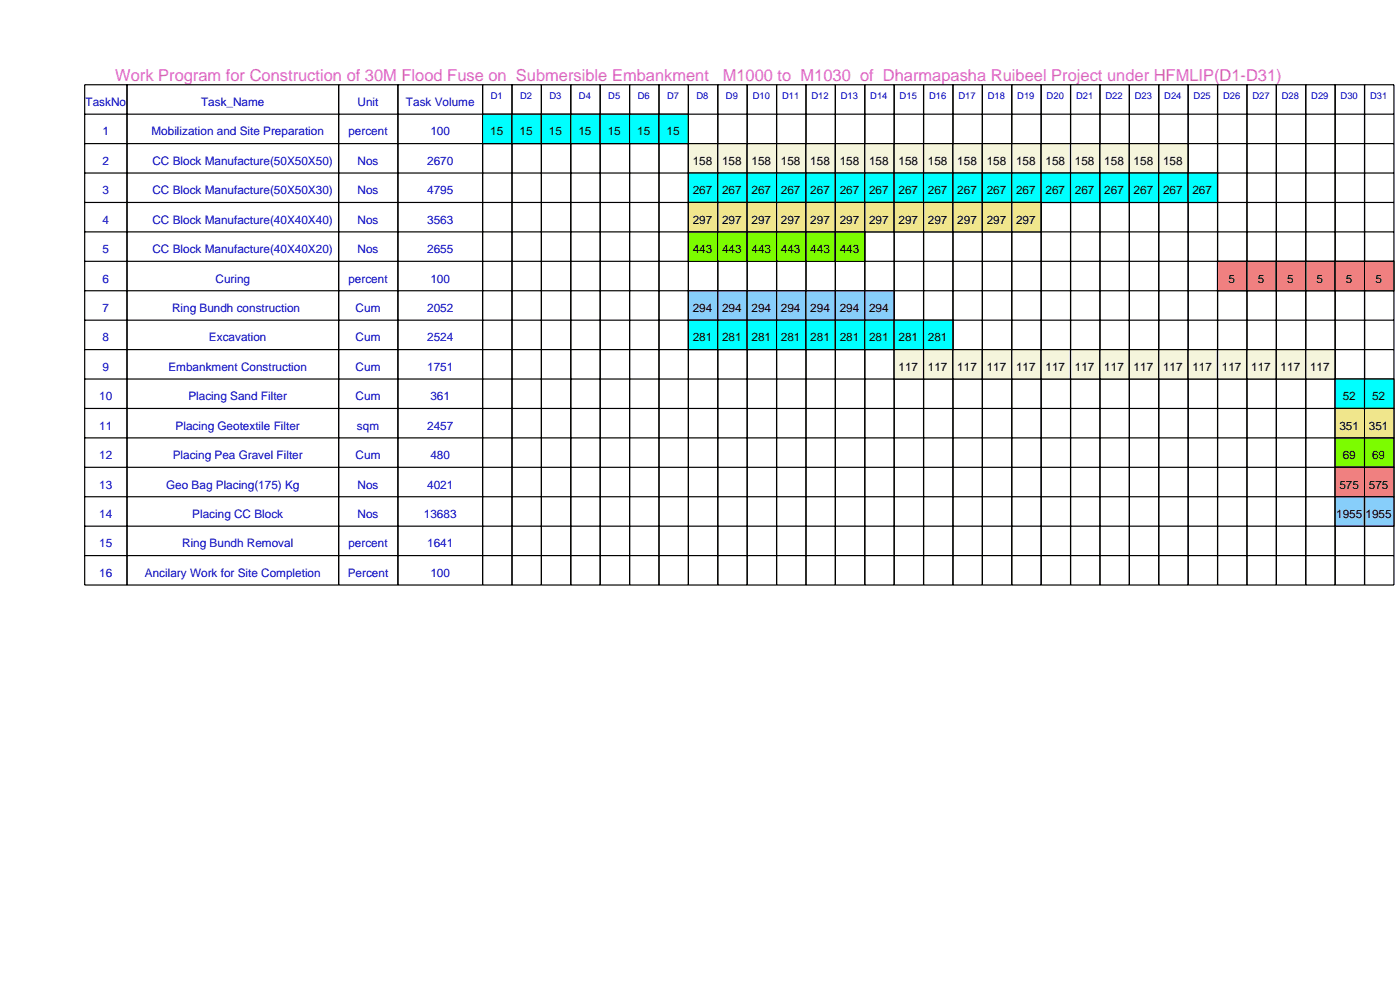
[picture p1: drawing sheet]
<svg xmlns="http://www.w3.org/2000/svg" width="420mm" height="297mm" viewBox="0 0 420 297" stroke-linecap="round" stroke-linejoin="round" font-family="sans-serif">
<defs><g id="words">
<g font-size="4.9" fill="#de5ec4">
<text x="34.6" y="24.1">Work Program for Construction of 30M Flood Fuse on Submersible Embankment</text>
<text x="216.8" y="24.1">M1000 to M1030 of Dharmapasha Ruibeel Project under HFMLIP(D1-D31)</text>
</g>
<g font-size="3.5" fill="#0000c4">
<text x="25.7" y="31.8">TaskNo</text>
<text x="60.3" y="31.8">Task_Name</text>
<text x="107.3" y="31.8">Unit</text>
<text x="121.8" y="31.8">Task Volume</text>
<text x="30.8" y="40.6">1</text>
<text x="45.4" y="40.6">Mobilization and Site Preparation</text>
<text x="104.5" y="40.6">percent</text>
<text x="129.1" y="40.6">100</text>
<text x="30.8" y="49.4">2</text>
<text x="45.7" y="49.4">CC Block Manufacture(50X50X50)</text>
<text x="107.3" y="49.4">Nos</text>
<text x="128.2" y="49.4">2670</text>
<text x="30.8" y="58.2">3</text>
<text x="45.7" y="58.2">CC Block Manufacture(50X50X30)</text>
<text x="107.3" y="58.2">Nos</text>
<text x="128.2" y="58.2">4795</text>
<text x="30.8" y="67">4</text>
<text x="45.7" y="67">CC Block Manufacture(40X40X40)</text>
<text x="107.3" y="67">Nos</text>
<text x="128.2" y="67">3563</text>
<text x="30.8" y="75.8">5</text>
<text x="45.7" y="75.8">CC Block Manufacture(40X40X20)</text>
<text x="107.3" y="75.8">Nos</text>
<text x="128.2" y="75.8">2655</text>
<text x="30.8" y="84.7">6</text>
<text x="64.7" y="84.7">Curing</text>
<text x="104.5" y="84.7">percent</text>
<text x="129.1" y="84.7">100</text>
<text x="30.8" y="93.5">7</text>
<text x="51.6" y="93.5">Ring Bundh construction</text>
<text x="106.7" y="93.5">Cum</text>
<text x="128.2" y="93.5">2052</text>
<text x="30.8" y="102.3">8</text>
<text x="62.7" y="102.3">Excavation</text>
<text x="106.7" y="102.3">Cum</text>
<text x="128.2" y="102.3">2524</text>
<text x="30.8" y="111.1">9</text>
<text x="50.5" y="111.1">Embankment Construction</text>
<text x="106.7" y="111.1">Cum</text>
<text x="128.2" y="111.1">1751</text>
<text x="29.8" y="119.9">10</text>
<text x="56.5" y="119.9">Placing Sand Filter</text>
<text x="106.7" y="119.9">Cum</text>
<text x="129.1" y="119.9">361</text>
<text x="29.8" y="128.8">11</text>
<text x="52.7" y="128.8">Placing Geotextile Filter</text>
<text x="107.1" y="128.8">sqm</text>
<text x="128.2" y="128.8">2457</text>
<text x="29.8" y="137.6">12</text>
<text x="51.8" y="137.6">Placing Pea Gravel Filter</text>
<text x="106.7" y="137.6">Cum</text>
<text x="129.1" y="137.6">480</text>
<text x="29.8" y="146.4">13</text>
<text x="49.8" y="146.4">Geo Bag Placing(175) Kg</text>
<text x="107.3" y="146.4">Nos</text>
<text x="128.2" y="146.4">4021</text>
<text x="29.8" y="155.2">14</text>
<text x="57.7" y="155.2">Placing CC Block</text>
<text x="107.3" y="155.2">Nos</text>
<text x="127.2" y="155.2">13683</text>
<text x="29.8" y="164">15</text>
<text x="54.7" y="164">Ring Bundh Removal</text>
<text x="104.5" y="164">percent</text>
<text x="128.2" y="164">1641</text>
<text x="29.8" y="172.9">16</text>
<text x="43.5" y="172.9">Ancilary Work for Site Completion</text>
<text x="104.3" y="172.9">Percent</text>
<text x="129.1" y="172.9">100</text>
</g>
<g font-size="3.5">
<text x="147.1" y="40.6">15</text>
<text x="155.9" y="40.6">15</text>
<text x="164.7" y="40.6">15</text>
<text x="173.5" y="40.6">15</text>
<text x="182.3" y="40.6">15</text>
<text x="191.1" y="40.6">15</text>
<text x="200" y="40.6">15</text>
<text x="207.8" y="49.4">158</text>
<text x="216.6" y="49.4">158</text>
<text x="225.4" y="49.4">158</text>
<text x="234.3" y="49.4">158</text>
<text x="243.1" y="49.4">158</text>
<text x="251.9" y="49.4">158</text>
<text x="260.7" y="49.4">158</text>
<text x="269.5" y="49.4">158</text>
<text x="278.4" y="49.4">158</text>
<text x="287.2" y="49.4">158</text>
<text x="296" y="49.4">158</text>
<text x="304.8" y="49.4">158</text>
<text x="313.6" y="49.4">158</text>
<text x="322.5" y="49.4">158</text>
<text x="331.3" y="49.4">158</text>
<text x="340.1" y="49.4">158</text>
<text x="348.9" y="49.4">158</text>
<text x="207.8" y="58.2">267</text>
<text x="216.6" y="58.2">267</text>
<text x="225.4" y="58.2">267</text>
<text x="234.3" y="58.2">267</text>
<text x="243.1" y="58.2">267</text>
<text x="251.9" y="58.2">267</text>
<text x="260.7" y="58.2">267</text>
<text x="269.5" y="58.2">267</text>
<text x="278.4" y="58.2">267</text>
<text x="287.2" y="58.2">267</text>
<text x="296" y="58.2">267</text>
<text x="304.8" y="58.2">267</text>
<text x="313.6" y="58.2">267</text>
<text x="322.5" y="58.2">267</text>
<text x="331.3" y="58.2">267</text>
<text x="340.1" y="58.2">267</text>
<text x="348.9" y="58.2">267</text>
<text x="357.7" y="58.2">267</text>
<text x="207.8" y="67">297</text>
<text x="216.6" y="67">297</text>
<text x="225.4" y="67">297</text>
<text x="234.3" y="67">297</text>
<text x="243.1" y="67">297</text>
<text x="251.9" y="67">297</text>
<text x="260.7" y="67">297</text>
<text x="269.5" y="67">297</text>
<text x="278.4" y="67">297</text>
<text x="287.2" y="67">297</text>
<text x="296" y="67">297</text>
<text x="304.8" y="67">297</text>
<text x="207.8" y="75.8">443</text>
<text x="216.6" y="75.8">443</text>
<text x="225.4" y="75.8">443</text>
<text x="234.3" y="75.8">443</text>
<text x="243.1" y="75.8">443</text>
<text x="251.9" y="75.8">443</text>
<text x="368.5" y="84.7">5</text>
<text x="377.3" y="84.7">5</text>
<text x="386.2" y="84.7">5</text>
<text x="395" y="84.7">5</text>
<text x="403.8" y="84.7">5</text>
<text x="412.6" y="84.7">5</text>
<text x="207.8" y="93.5">294</text>
<text x="216.6" y="93.5">294</text>
<text x="225.4" y="93.5">294</text>
<text x="234.3" y="93.5">294</text>
<text x="243.1" y="93.5">294</text>
<text x="251.9" y="93.5">294</text>
<text x="260.7" y="93.5">294</text>
<text x="207.8" y="102.3">281</text>
<text x="216.6" y="102.3">281</text>
<text x="225.4" y="102.3">281</text>
<text x="234.3" y="102.3">281</text>
<text x="243.1" y="102.3">281</text>
<text x="251.9" y="102.3">281</text>
<text x="260.7" y="102.3">281</text>
<text x="269.5" y="102.3">281</text>
<text x="278.4" y="102.3">281</text>
<text x="269.5" y="111.1">117</text>
<text x="278.4" y="111.1">117</text>
<text x="287.2" y="111.1">117</text>
<text x="296" y="111.1">117</text>
<text x="304.8" y="111.1">117</text>
<text x="313.6" y="111.1">117</text>
<text x="322.5" y="111.1">117</text>
<text x="331.3" y="111.1">117</text>
<text x="340.1" y="111.1">117</text>
<text x="348.9" y="111.1">117</text>
<text x="357.7" y="111.1">117</text>
<text x="366.6" y="111.1">117</text>
<text x="375.4" y="111.1">117</text>
<text x="384.2" y="111.1">117</text>
<text x="393" y="111.1">117</text>
<text x="402.8" y="119.9">52</text>
<text x="411.6" y="119.9">52</text>
<text x="401.8" y="128.8">351</text>
<text x="410.7" y="128.8">351</text>
<text x="402.8" y="137.6">69</text>
<text x="411.6" y="137.6">69</text>
<text x="401.8" y="146.4">575</text>
<text x="410.7" y="146.4">575</text>
<text x="400.9" y="155.2">1955</text>
<text x="409.7" y="155.2">1955</text>
</g>
<g font-size="2.8" fill="#0000c4">
<text x="147.2" y="29.6">D1</text>
<text x="156" y="29.6">D2</text>
<text x="164.8" y="29.6">D3</text>
<text x="173.7" y="29.6">D4</text>
<text x="182.5" y="29.6">D5</text>
<text x="191.3" y="29.6">D6</text>
<text x="200.1" y="29.6">D7</text>
<text x="208.9" y="29.6">D8</text>
<text x="217.8" y="29.6">D9</text>
<text x="225.8" y="29.6">D10</text>
<text x="234.6" y="29.6">D11</text>
<text x="243.4" y="29.6">D12</text>
<text x="252.3" y="29.6">D13</text>
<text x="261.1" y="29.6">D14</text>
<text x="269.9" y="29.6">D15</text>
<text x="278.7" y="29.6">D16</text>
<text x="287.5" y="29.6">D17</text>
<text x="296.4" y="29.6">D18</text>
<text x="305.2" y="29.6">D19</text>
<text x="314" y="29.6">D20</text>
<text x="322.8" y="29.6">D21</text>
<text x="331.6" y="29.6">D22</text>
<text x="340.5" y="29.6">D23</text>
<text x="349.3" y="29.6">D24</text>
<text x="358.1" y="29.6">D25</text>
<text x="366.9" y="29.6">D26</text>
<text x="375.7" y="29.6">D27</text>
<text x="384.6" y="29.6">D28</text>
<text x="393.4" y="29.6">D29</text>
<text x="402.2" y="29.6">D30</text>
<text x="411" y="29.6">D31</text>
</g>
</g></defs>
<g fill="none" stroke="#000" stroke-width=".35">
<path d="M25.4 25.4h128.2v149.9h-128.2zM25.4 34.2h128.2M38.1 25.4v149.9M101.6 25.4v149.9M119.4 25.4v149.9M144.8 25.4v149.9M25.4 43h128.2M25.4 51.9h128.2M25.4 60.7h128.2M25.4 69.5h128.2M25.4 78.3h128.2M25.4 87.1h128.2"/>
<path d="M25.4 96h128.2M25.4 104.8h128.2M25.4 113.6h128.2M25.4 122.4h128.2M25.4 131.2h128.2M25.4 140.1h128.2M25.4 148.9h128.2M25.4 157.7h128.2M25.4 166.5h128.2"/>
</g>
<path d="M144.8 34.2h8.8v8.8h-8.8z" fill-rule="evenodd" fill="#0ff" stroke="#000" stroke-width=".35"/>
<g fill="none" stroke="#000" stroke-width=".35">
<path d="M153.6 25.4h8.8v149.9h-8.8zM153.6 34.2h8.8M153.6 43h8.8M153.6 51.9h8.8M153.6 60.7h8.8M153.6 69.5h8.8M153.6 78.3h8.8M153.6 87.1h8.8M153.6 96h8.8M153.6 104.8h8.8M153.6 113.6h8.8M153.6 122.4h8.8"/>
<path d="M153.6 131.2h8.8M153.6 140.1h8.8M153.6 148.9h8.8M153.6 157.7h8.8M153.6 166.5h8.8"/>
</g>
<path d="M153.6 34.2h8.8v8.8h-8.8z" fill-rule="evenodd" fill="#0ff" stroke="#000" stroke-width=".35"/>
<g fill="none" stroke="#000" stroke-width=".35">
<path d="M162.4 25.4h8.8v149.9h-8.8zM162.4 34.2h8.8M162.4 43h8.8M162.4 51.9h8.8M162.4 60.7h8.8M162.4 69.5h8.8M162.4 78.3h8.8M162.4 87.1h8.8M162.4 96h8.8M162.4 104.8h8.8M162.4 113.6h8.8M162.4 122.4h8.8"/>
<path d="M162.4 131.2h8.8M162.4 140.1h8.8M162.4 148.9h8.8M162.4 157.7h8.8M162.4 166.5h8.8"/>
</g>
<path d="M162.4 34.2h8.8v8.8h-8.8z" fill-rule="evenodd" fill="#0ff" stroke="#000" stroke-width=".35"/>
<g fill="none" stroke="#000" stroke-width=".35">
<path d="M171.2 25.4h8.9v149.9h-8.9zM171.2 34.2h8.9M171.2 43h8.9M171.2 51.9h8.9M171.2 60.7h8.9M171.2 69.5h8.9M171.2 78.3h8.9M171.2 87.1h8.9M171.2 96h8.9M171.2 104.8h8.9M171.2 113.6h8.9M171.2 122.4h8.9"/>
<path d="M171.2 131.2h8.9M171.2 140.1h8.9M171.2 148.9h8.9M171.2 157.7h8.9M171.2 166.5h8.9"/>
</g>
<path d="M171.2 34.2h8.9v8.8h-8.9z" fill-rule="evenodd" fill="#0ff" stroke="#000" stroke-width=".35"/>
<g fill="none" stroke="#000" stroke-width=".35">
<path d="M180.1 25.4h8.8v149.9h-8.8zM180.1 34.2h8.8M180.1 43h8.8M180.1 51.9h8.8M180.1 60.7h8.8M180.1 69.5h8.8M180.1 78.3h8.8M180.1 87.1h8.8M180.1 96h8.8M180.1 104.8h8.8M180.1 113.6h8.8M180.1 122.4h8.8"/>
<path d="M180.1 131.2h8.8M180.1 140.1h8.8M180.1 148.9h8.8M180.1 157.7h8.8M180.1 166.5h8.8"/>
</g>
<path d="M180.1 34.2h8.8v8.8h-8.8z" fill-rule="evenodd" fill="#0ff" stroke="#000" stroke-width=".35"/>
<g fill="none" stroke="#000" stroke-width=".35">
<path d="M188.9 25.4h8.8v149.9h-8.8zM188.9 34.2h8.8M188.9 43h8.8M188.9 51.9h8.8M188.9 60.7h8.8M188.9 69.5h8.8M188.9 78.3h8.8M188.9 87.1h8.8M188.9 96h8.8M188.9 104.8h8.8M188.9 113.6h8.8M188.9 122.4h8.8"/>
<path d="M188.9 131.2h8.8M188.9 140.1h8.8M188.9 148.9h8.8M188.9 157.7h8.8M188.9 166.5h8.8"/>
</g>
<path d="M188.9 34.2h8.8v8.8h-8.8z" fill-rule="evenodd" fill="#0ff" stroke="#000" stroke-width=".35"/>
<g fill="none" stroke="#000" stroke-width=".35">
<path d="M197.7 25.4h8.8v149.9h-8.8zM197.7 34.2h8.8M197.7 43h8.8M197.7 51.9h8.8M197.7 60.7h8.8M197.7 69.5h8.8M197.7 78.3h8.8M197.7 87.1h8.8M197.7 96h8.8M197.7 104.8h8.8M197.7 113.6h8.8M197.7 122.4h8.8"/>
<path d="M197.7 131.2h8.8M197.7 140.1h8.8M197.7 148.9h8.8M197.7 157.7h8.8M197.7 166.5h8.8"/>
</g>
<path d="M197.7 34.2h8.8v8.8h-8.8z" fill-rule="evenodd" fill="#0ff" stroke="#000" stroke-width=".35"/>
<g fill="none" stroke="#000" stroke-width=".35">
<path d="M206.5 25.4h8.8v149.9h-8.8zM206.5 34.2h8.8M206.5 43h8.8M206.5 51.9h8.8M206.5 60.7h8.8M206.5 69.5h8.8M206.5 78.3h8.8M206.5 87.1h8.8M206.5 96h8.8M206.5 104.8h8.8M206.5 113.6h8.8M206.5 122.4h8.8"/>
<path d="M206.5 131.2h8.8M206.5 140.1h8.8M206.5 148.9h8.8M206.5 157.7h8.8M206.5 166.5h8.8"/>
</g>
<path d="M206.5 43h8.8v8.9h-8.8z" fill-rule="evenodd" fill="#f5f5dc" stroke="#000" stroke-width=".35"/>
<path d="M206.5 51.9h8.8v8.8h-8.8z" fill-rule="evenodd" fill="#0ff" stroke="#000" stroke-width=".35"/>
<path d="M206.5 60.7h8.8v8.8h-8.8z" fill-rule="evenodd" fill="#f0e68c" stroke="#000" stroke-width=".35"/>
<path d="M206.5 69.5h8.8v8.8h-8.8z" fill-rule="evenodd" fill="#7cfc00" stroke="#000" stroke-width=".35"/>
<path d="M206.5 87.1h8.8v8.9h-8.8z" fill-rule="evenodd" fill="#87cefa" stroke="#000" stroke-width=".35"/>
<path d="M206.5 96h8.8v8.8h-8.8z" fill-rule="evenodd" fill="#0ff" stroke="#000" stroke-width=".35"/>
<g fill="none" stroke="#000" stroke-width=".35">
<path d="M215.3 25.4h8.9v149.9h-8.9zM215.3 34.2h8.9M215.3 43h8.9M215.3 51.9h8.9M215.3 60.7h8.9M215.3 69.5h8.9M215.3 78.3h8.9M215.3 87.1h8.9M215.3 96h8.9M215.3 104.8h8.9M215.3 113.6h8.9M215.3 122.4h8.9"/>
<path d="M215.3 131.2h8.9M215.3 140.1h8.9M215.3 148.9h8.9M215.3 157.7h8.9M215.3 166.5h8.9"/>
</g>
<path d="M215.3 43h8.9v8.9h-8.9z" fill-rule="evenodd" fill="#f5f5dc" stroke="#000" stroke-width=".35"/>
<path d="M215.3 51.9h8.9v8.8h-8.9z" fill-rule="evenodd" fill="#0ff" stroke="#000" stroke-width=".35"/>
<path d="M215.3 60.7h8.9v8.8h-8.9z" fill-rule="evenodd" fill="#f0e68c" stroke="#000" stroke-width=".35"/>
<path d="M215.3 69.5h8.9v8.8h-8.9z" fill-rule="evenodd" fill="#7cfc00" stroke="#000" stroke-width=".35"/>
<path d="M215.3 87.1h8.9v8.9h-8.9z" fill-rule="evenodd" fill="#87cefa" stroke="#000" stroke-width=".35"/>
<path d="M215.3 96h8.9v8.8h-8.9z" fill-rule="evenodd" fill="#0ff" stroke="#000" stroke-width=".35"/>
<g fill="none" stroke="#000" stroke-width=".35">
<path d="M224.2 25.4h8.8v149.9h-8.8zM224.2 34.2h8.8M224.2 43h8.8M224.2 51.9h8.8M224.2 60.7h8.8M224.2 69.5h8.8M224.2 78.3h8.8M224.2 87.1h8.8M224.2 96h8.8M224.2 104.8h8.8M224.2 113.6h8.8M224.2 122.4h8.8"/>
<path d="M224.2 131.2h8.8M224.2 140.1h8.8M224.2 148.9h8.8M224.2 157.7h8.8M224.2 166.5h8.8"/>
</g>
<path d="M224.2 43h8.8v8.9h-8.8z" fill-rule="evenodd" fill="#f5f5dc" stroke="#000" stroke-width=".35"/>
<path d="M224.2 51.9h8.8v8.8h-8.8z" fill-rule="evenodd" fill="#0ff" stroke="#000" stroke-width=".35"/>
<path d="M224.2 60.7h8.8v8.8h-8.8z" fill-rule="evenodd" fill="#f0e68c" stroke="#000" stroke-width=".35"/>
<path d="M224.2 69.5h8.8v8.8h-8.8z" fill-rule="evenodd" fill="#7cfc00" stroke="#000" stroke-width=".35"/>
<path d="M224.2 87.1h8.8v8.9h-8.8z" fill-rule="evenodd" fill="#87cefa" stroke="#000" stroke-width=".35"/>
<path d="M224.2 96h8.8v8.8h-8.8z" fill-rule="evenodd" fill="#0ff" stroke="#000" stroke-width=".35"/>
<g fill="none" stroke="#000" stroke-width=".35">
<path d="M233 25.4h8.8v149.9h-8.8zM233 34.2h8.8M233 43h8.8M233 51.9h8.8M233 60.7h8.8M233 69.5h8.8M233 78.3h8.8M233 87.1h8.8M233 96h8.8M233 104.8h8.8M233 113.6h8.8M233 122.4h8.8"/>
<path d="M233 131.2h8.8M233 140.1h8.8M233 148.9h8.8M233 157.7h8.8M233 166.5h8.8"/>
</g>
<path d="M233 43h8.8v8.9h-8.8z" fill-rule="evenodd" fill="#f5f5dc" stroke="#000" stroke-width=".35"/>
<path d="M233 51.9h8.8v8.8h-8.8z" fill-rule="evenodd" fill="#0ff" stroke="#000" stroke-width=".35"/>
<path d="M233 60.7h8.8v8.8h-8.8z" fill-rule="evenodd" fill="#f0e68c" stroke="#000" stroke-width=".35"/>
<path d="M233 69.5h8.8v8.8h-8.8z" fill-rule="evenodd" fill="#7cfc00" stroke="#000" stroke-width=".35"/>
<path d="M233 87.1h8.8v8.9h-8.8z" fill-rule="evenodd" fill="#87cefa" stroke="#000" stroke-width=".35"/>
<path d="M233 96h8.8v8.8h-8.8z" fill-rule="evenodd" fill="#0ff" stroke="#000" stroke-width=".35"/>
<g fill="none" stroke="#000" stroke-width=".35">
<path d="M241.8 25.4h8.8v149.9h-8.8zM241.8 34.2h8.8M241.8 43h8.8M241.8 51.9h8.8M241.8 60.7h8.8M241.8 69.5h8.8M241.8 78.3h8.8M241.8 87.1h8.8M241.8 96h8.8M241.8 104.8h8.8M241.8 113.6h8.8M241.8 122.4h8.8"/>
<path d="M241.8 131.2h8.8M241.8 140.1h8.8M241.8 148.9h8.8M241.8 157.7h8.8M241.8 166.5h8.8"/>
</g>
<path d="M241.8 43h8.8v8.9h-8.8z" fill-rule="evenodd" fill="#f5f5dc" stroke="#000" stroke-width=".35"/>
<path d="M241.8 51.9h8.8v8.8h-8.8z" fill-rule="evenodd" fill="#0ff" stroke="#000" stroke-width=".35"/>
<path d="M241.8 60.7h8.8v8.8h-8.8z" fill-rule="evenodd" fill="#f0e68c" stroke="#000" stroke-width=".35"/>
<path d="M241.8 69.5h8.8v8.8h-8.8z" fill-rule="evenodd" fill="#7cfc00" stroke="#000" stroke-width=".35"/>
<path d="M241.8 87.1h8.8v8.9h-8.8z" fill-rule="evenodd" fill="#87cefa" stroke="#000" stroke-width=".35"/>
<path d="M241.8 96h8.8v8.8h-8.8z" fill-rule="evenodd" fill="#0ff" stroke="#000" stroke-width=".35"/>
<g fill="none" stroke="#000" stroke-width=".35">
<path d="M250.6 25.4h8.8v149.9h-8.8zM250.6 34.2h8.8M250.6 43h8.8M250.6 51.9h8.8M250.6 60.7h8.8M250.6 69.5h8.8M250.6 78.3h8.8M250.6 87.1h8.8M250.6 96h8.8M250.6 104.8h8.8M250.6 113.6h8.8M250.6 122.4h8.8"/>
<path d="M250.6 131.2h8.8M250.6 140.1h8.8M250.6 148.9h8.8M250.6 157.7h8.8M250.6 166.5h8.8"/>
</g>
<path d="M250.6 43h8.8v8.9h-8.8z" fill-rule="evenodd" fill="#f5f5dc" stroke="#000" stroke-width=".35"/>
<path d="M250.6 51.9h8.8v8.8h-8.8z" fill-rule="evenodd" fill="#0ff" stroke="#000" stroke-width=".35"/>
<path d="M250.6 60.7h8.8v8.8h-8.8z" fill-rule="evenodd" fill="#f0e68c" stroke="#000" stroke-width=".35"/>
<path d="M250.6 69.5h8.8v8.8h-8.8z" fill-rule="evenodd" fill="#7cfc00" stroke="#000" stroke-width=".35"/>
<path d="M250.6 87.1h8.8v8.9h-8.8z" fill-rule="evenodd" fill="#87cefa" stroke="#000" stroke-width=".35"/>
<path d="M250.6 96h8.8v8.8h-8.8z" fill-rule="evenodd" fill="#0ff" stroke="#000" stroke-width=".35"/>
<g fill="none" stroke="#000" stroke-width=".35">
<path d="M259.4 25.4h8.9v149.9h-8.9zM259.4 34.2h8.9M259.4 43h8.9M259.4 51.9h8.9M259.4 60.7h8.9M259.4 69.5h8.9M259.4 78.3h8.9M259.4 87.1h8.9M259.4 96h8.9M259.4 104.8h8.9M259.4 113.6h8.9M259.4 122.4h8.9"/>
<path d="M259.4 131.2h8.9M259.4 140.1h8.9M259.4 148.9h8.9M259.4 157.7h8.9M259.4 166.5h8.9"/>
</g>
<path d="M259.4 43h8.9v8.9h-8.9z" fill-rule="evenodd" fill="#f5f5dc" stroke="#000" stroke-width=".35"/>
<path d="M259.4 51.9h8.9v8.8h-8.9z" fill-rule="evenodd" fill="#0ff" stroke="#000" stroke-width=".35"/>
<path d="M259.4 60.7h8.9v8.8h-8.9z" fill-rule="evenodd" fill="#f0e68c" stroke="#000" stroke-width=".35"/>
<path d="M259.4 87.1h8.9v8.9h-8.9z" fill-rule="evenodd" fill="#87cefa" stroke="#000" stroke-width=".35"/>
<path d="M259.4 96h8.9v8.8h-8.9z" fill-rule="evenodd" fill="#0ff" stroke="#000" stroke-width=".35"/>
<g fill="none" stroke="#000" stroke-width=".35">
<path d="M268.3 25.4h8.8v149.9h-8.8zM268.3 34.2h8.8M268.3 43h8.8M268.3 51.9h8.8M268.3 60.7h8.8M268.3 69.5h8.8M268.3 78.3h8.8M268.3 87.1h8.8M268.3 96h8.8M268.3 104.8h8.8M268.3 113.6h8.8M268.3 122.4h8.8"/>
<path d="M268.3 131.2h8.8M268.3 140.1h8.8M268.3 148.9h8.8M268.3 157.7h8.8M268.3 166.5h8.8"/>
</g>
<path d="M268.3 43h8.8v8.9h-8.8z" fill-rule="evenodd" fill="#f5f5dc" stroke="#000" stroke-width=".35"/>
<path d="M268.3 51.9h8.8v8.8h-8.8z" fill-rule="evenodd" fill="#0ff" stroke="#000" stroke-width=".35"/>
<path d="M268.3 60.7h8.8v8.8h-8.8z" fill-rule="evenodd" fill="#f0e68c" stroke="#000" stroke-width=".35"/>
<path d="M268.3 96h8.8v8.8h-8.8z" fill-rule="evenodd" fill="#0ff" stroke="#000" stroke-width=".35"/>
<path d="M268.3 104.8h8.8v8.8h-8.8z" fill-rule="evenodd" fill="#f5f5dc" stroke="#000" stroke-width=".35"/>
<g fill="none" stroke="#000" stroke-width=".35">
<path d="M277.1 25.4h8.8v149.9h-8.8zM277.1 34.2h8.8M277.1 43h8.8M277.1 51.9h8.8M277.1 60.7h8.8M277.1 69.5h8.8M277.1 78.3h8.8M277.1 87.1h8.8M277.1 96h8.8M277.1 104.8h8.8M277.1 113.6h8.8M277.1 122.4h8.8"/>
<path d="M277.1 131.2h8.8M277.1 140.1h8.8M277.1 148.9h8.8M277.1 157.7h8.8M277.1 166.5h8.8"/>
</g>
<path d="M277.1 43h8.8v8.9h-8.8z" fill-rule="evenodd" fill="#f5f5dc" stroke="#000" stroke-width=".35"/>
<path d="M277.1 51.9h8.8v8.8h-8.8z" fill-rule="evenodd" fill="#0ff" stroke="#000" stroke-width=".35"/>
<path d="M277.1 60.7h8.8v8.8h-8.8z" fill-rule="evenodd" fill="#f0e68c" stroke="#000" stroke-width=".35"/>
<path d="M277.1 96h8.8v8.8h-8.8z" fill-rule="evenodd" fill="#0ff" stroke="#000" stroke-width=".35"/>
<path d="M277.1 104.8h8.8v8.8h-8.8z" fill-rule="evenodd" fill="#f5f5dc" stroke="#000" stroke-width=".35"/>
<g fill="none" stroke="#000" stroke-width=".35">
<path d="M285.9 25.4h8.8v149.9h-8.8zM285.9 34.2h8.8M285.9 43h8.8M285.9 51.9h8.8M285.9 60.7h8.8M285.9 69.5h8.8M285.9 78.3h8.8M285.9 87.1h8.8M285.9 96h8.8M285.9 104.8h8.8M285.9 113.6h8.8M285.9 122.4h8.8"/>
<path d="M285.9 131.2h8.8M285.9 140.1h8.8M285.9 148.9h8.8M285.9 157.7h8.8M285.9 166.5h8.8"/>
</g>
<path d="M285.9 43h8.8v8.9h-8.8z" fill-rule="evenodd" fill="#f5f5dc" stroke="#000" stroke-width=".35"/>
<path d="M285.9 51.9h8.8v8.8h-8.8z" fill-rule="evenodd" fill="#0ff" stroke="#000" stroke-width=".35"/>
<path d="M285.9 60.7h8.8v8.8h-8.8z" fill-rule="evenodd" fill="#f0e68c" stroke="#000" stroke-width=".35"/>
<path d="M285.9 104.8h8.8v8.8h-8.8z" fill-rule="evenodd" fill="#f5f5dc" stroke="#000" stroke-width=".35"/>
<g fill="none" stroke="#000" stroke-width=".35">
<path d="M294.7 25.4h8.8v149.9h-8.8zM294.7 34.2h8.8M294.7 43h8.8M294.7 51.9h8.8M294.7 60.7h8.8M294.7 69.5h8.8M294.7 78.3h8.8M294.7 87.1h8.8M294.7 96h8.8M294.7 104.8h8.8M294.7 113.6h8.8M294.7 122.4h8.8"/>
<path d="M294.7 131.2h8.8M294.7 140.1h8.8M294.7 148.9h8.8M294.7 157.7h8.8M294.7 166.5h8.8"/>
</g>
<path d="M294.7 43h8.8v8.9h-8.8z" fill-rule="evenodd" fill="#f5f5dc" stroke="#000" stroke-width=".35"/>
<path d="M294.7 51.9h8.8v8.8h-8.8z" fill-rule="evenodd" fill="#0ff" stroke="#000" stroke-width=".35"/>
<path d="M294.7 60.7h8.8v8.8h-8.8z" fill-rule="evenodd" fill="#f0e68c" stroke="#000" stroke-width=".35"/>
<path d="M294.7 104.8h8.8v8.8h-8.8z" fill-rule="evenodd" fill="#f5f5dc" stroke="#000" stroke-width=".35"/>
<g fill="none" stroke="#000" stroke-width=".35">
<path d="M303.5 25.4h8.8v149.9h-8.8zM303.5 34.2h8.8M303.5 43h8.8M303.5 51.9h8.8M303.5 60.7h8.8M303.5 69.5h8.8M303.5 78.3h8.8M303.5 87.1h8.8M303.5 96h8.8M303.5 104.8h8.8M303.5 113.6h8.8M303.5 122.4h8.8"/>
<path d="M303.5 131.2h8.8M303.5 140.1h8.8M303.5 148.9h8.8M303.5 157.7h8.8M303.5 166.5h8.8"/>
</g>
<path d="M303.5 43h8.8v8.9h-8.8z" fill-rule="evenodd" fill="#f5f5dc" stroke="#000" stroke-width=".35"/>
<path d="M303.5 51.9h8.8v8.8h-8.8z" fill-rule="evenodd" fill="#0ff" stroke="#000" stroke-width=".35"/>
<path d="M303.5 60.7h8.8v8.8h-8.8z" fill-rule="evenodd" fill="#f0e68c" stroke="#000" stroke-width=".35"/>
<path d="M303.5 104.8h8.8v8.8h-8.8z" fill-rule="evenodd" fill="#f5f5dc" stroke="#000" stroke-width=".35"/>
<g fill="none" stroke="#000" stroke-width=".35">
<path d="M312.3 25.4h8.9v149.9h-8.9zM312.3 34.2h8.9M312.3 43h8.9M312.3 51.9h8.9M312.3 60.7h8.9M312.3 69.5h8.9M312.3 78.3h8.9M312.3 87.1h8.9M312.3 96h8.9M312.3 104.8h8.9M312.3 113.6h8.9M312.3 122.4h8.9"/>
<path d="M312.3 131.2h8.9M312.3 140.1h8.9M312.3 148.9h8.9M312.3 157.7h8.9M312.3 166.5h8.9"/>
</g>
<path d="M312.3 43h8.9v8.9h-8.9z" fill-rule="evenodd" fill="#f5f5dc" stroke="#000" stroke-width=".35"/>
<path d="M312.3 51.9h8.9v8.8h-8.9z" fill-rule="evenodd" fill="#0ff" stroke="#000" stroke-width=".35"/>
<path d="M312.3 104.8h8.9v8.8h-8.9z" fill-rule="evenodd" fill="#f5f5dc" stroke="#000" stroke-width=".35"/>
<g fill="none" stroke="#000" stroke-width=".35">
<path d="M321.2 25.4h8.8v149.9h-8.8zM321.2 34.2h8.8M321.2 43h8.8M321.2 51.9h8.8M321.2 60.7h8.8M321.2 69.5h8.8M321.2 78.3h8.8M321.2 87.1h8.8M321.2 96h8.8M321.2 104.8h8.8M321.2 113.6h8.8M321.2 122.4h8.8"/>
<path d="M321.2 131.2h8.8M321.2 140.1h8.8M321.2 148.9h8.8M321.2 157.7h8.8M321.2 166.5h8.8"/>
</g>
<path d="M321.2 43h8.8v8.9h-8.8z" fill-rule="evenodd" fill="#f5f5dc" stroke="#000" stroke-width=".35"/>
<path d="M321.2 51.9h8.8v8.8h-8.8z" fill-rule="evenodd" fill="#0ff" stroke="#000" stroke-width=".35"/>
<path d="M321.2 104.8h8.8v8.8h-8.8z" fill-rule="evenodd" fill="#f5f5dc" stroke="#000" stroke-width=".35"/>
<g fill="none" stroke="#000" stroke-width=".35">
<path d="M330 25.4h8.8v149.9h-8.8zM330 34.2h8.8M330 43h8.8M330 51.9h8.8M330 60.7h8.8M330 69.5h8.8M330 78.3h8.8M330 87.1h8.8M330 96h8.8M330 104.8h8.8M330 113.6h8.8M330 122.4h8.8"/>
<path d="M330 131.2h8.8M330 140.1h8.8M330 148.9h8.8M330 157.7h8.8M330 166.5h8.8"/>
</g>
<path d="M330 43h8.8v8.9h-8.8z" fill-rule="evenodd" fill="#f5f5dc" stroke="#000" stroke-width=".35"/>
<path d="M330 51.9h8.8v8.8h-8.8z" fill-rule="evenodd" fill="#0ff" stroke="#000" stroke-width=".35"/>
<path d="M330 104.8h8.8v8.8h-8.8z" fill-rule="evenodd" fill="#f5f5dc" stroke="#000" stroke-width=".35"/>
<g fill="none" stroke="#000" stroke-width=".35">
<path d="M338.8 25.4h8.8v149.9h-8.8zM338.8 34.2h8.8M338.8 43h8.8M338.8 51.9h8.8M338.8 60.7h8.8M338.8 69.5h8.8M338.8 78.3h8.8M338.8 87.1h8.8M338.8 96h8.8M338.8 104.8h8.8M338.8 113.6h8.8M338.8 122.4h8.8"/>
<path d="M338.8 131.2h8.8M338.8 140.1h8.8M338.8 148.9h8.8M338.8 157.7h8.8M338.8 166.5h8.8"/>
</g>
<path d="M338.8 43h8.8v8.9h-8.8z" fill-rule="evenodd" fill="#f5f5dc" stroke="#000" stroke-width=".35"/>
<path d="M338.8 51.9h8.8v8.8h-8.8z" fill-rule="evenodd" fill="#0ff" stroke="#000" stroke-width=".35"/>
<path d="M338.8 104.8h8.8v8.8h-8.8z" fill-rule="evenodd" fill="#f5f5dc" stroke="#000" stroke-width=".35"/>
<g fill="none" stroke="#000" stroke-width=".35">
<path d="M347.6 25.4h8.8v149.9h-8.8zM347.6 34.2h8.8M347.6 43h8.8M347.6 51.9h8.8M347.6 60.7h8.8M347.6 69.5h8.8M347.6 78.3h8.8M347.6 87.1h8.8M347.6 96h8.8M347.6 104.8h8.8M347.6 113.6h8.8M347.6 122.4h8.8"/>
<path d="M347.6 131.2h8.8M347.6 140.1h8.8M347.6 148.9h8.8M347.6 157.7h8.8M347.6 166.5h8.8"/>
</g>
<path d="M347.6 43h8.8v8.9h-8.8z" fill-rule="evenodd" fill="#f5f5dc" stroke="#000" stroke-width=".35"/>
<path d="M347.6 51.9h8.8v8.8h-8.8z" fill-rule="evenodd" fill="#0ff" stroke="#000" stroke-width=".35"/>
<path d="M347.6 104.8h8.8v8.8h-8.8z" fill-rule="evenodd" fill="#f5f5dc" stroke="#000" stroke-width=".35"/>
<g fill="none" stroke="#000" stroke-width=".35">
<path d="M356.4 25.4h8.9v149.9h-8.9zM356.4 34.2h8.9M356.4 43h8.9M356.4 51.9h8.9M356.4 60.7h8.9M356.4 69.5h8.9M356.4 78.3h8.9M356.4 87.1h8.9M356.4 96h8.9M356.4 104.8h8.9M356.4 113.6h8.9M356.4 122.4h8.9"/>
<path d="M356.4 131.2h8.9M356.4 140.1h8.9M356.4 148.9h8.9M356.4 157.7h8.9M356.4 166.5h8.9"/>
</g>
<path d="M356.4 51.9h8.9v8.8h-8.9z" fill-rule="evenodd" fill="#0ff" stroke="#000" stroke-width=".35"/>
<path d="M356.4 104.8h8.9v8.8h-8.9z" fill-rule="evenodd" fill="#f5f5dc" stroke="#000" stroke-width=".35"/>
<g fill="none" stroke="#000" stroke-width=".35">
<path d="M365.3 25.4h8.8v149.9h-8.8zM365.3 34.2h8.8M365.3 43h8.8M365.3 51.9h8.8M365.3 60.7h8.8M365.3 69.5h8.8M365.3 78.3h8.8M365.3 87.1h8.8M365.3 96h8.8M365.3 104.8h8.8M365.3 113.6h8.8M365.3 122.4h8.8"/>
<path d="M365.3 131.2h8.8M365.3 140.1h8.8M365.3 148.9h8.8M365.3 157.7h8.8M365.3 166.5h8.8"/>
</g>
<path d="M365.3 78.3h8.8v8.8h-8.8z" fill-rule="evenodd" fill="#f08080" stroke="#000" stroke-width=".35"/>
<path d="M365.3 104.8h8.8v8.8h-8.8z" fill-rule="evenodd" fill="#f5f5dc" stroke="#000" stroke-width=".35"/>
<g fill="none" stroke="#000" stroke-width=".35">
<path d="M374.1 25.4h8.8v149.9h-8.8zM374.1 34.2h8.8M374.1 43h8.8M374.1 51.9h8.8M374.1 60.7h8.8M374.1 69.5h8.8M374.1 78.3h8.8M374.1 87.1h8.8M374.1 96h8.8M374.1 104.8h8.8M374.1 113.6h8.8M374.1 122.4h8.8"/>
<path d="M374.1 131.2h8.8M374.1 140.1h8.8M374.1 148.9h8.8M374.1 157.7h8.8M374.1 166.5h8.8"/>
</g>
<path d="M374.1 78.3h8.8v8.8h-8.8z" fill-rule="evenodd" fill="#f08080" stroke="#000" stroke-width=".35"/>
<path d="M374.1 104.8h8.8v8.8h-8.8z" fill-rule="evenodd" fill="#f5f5dc" stroke="#000" stroke-width=".35"/>
<g fill="none" stroke="#000" stroke-width=".35">
<path d="M382.9 25.4h8.8v149.9h-8.8zM382.9 34.2h8.8M382.9 43h8.8M382.9 51.9h8.8M382.9 60.7h8.8M382.9 69.5h8.8M382.9 78.3h8.8M382.9 87.1h8.8M382.9 96h8.8M382.9 104.8h8.8M382.9 113.6h8.8M382.9 122.4h8.8"/>
<path d="M382.9 131.2h8.8M382.9 140.1h8.8M382.9 148.9h8.8M382.9 157.7h8.8M382.9 166.5h8.8"/>
</g>
<path d="M382.9 78.3h8.8v8.8h-8.8z" fill-rule="evenodd" fill="#f08080" stroke="#000" stroke-width=".35"/>
<path d="M382.9 104.8h8.8v8.8h-8.8z" fill-rule="evenodd" fill="#f5f5dc" stroke="#000" stroke-width=".35"/>
<g fill="none" stroke="#000" stroke-width=".35">
<path d="M391.7 25.4h8.8v149.9h-8.8zM391.7 34.2h8.8M391.7 43h8.8M391.7 51.9h8.8M391.7 60.7h8.8M391.7 69.5h8.8M391.7 78.3h8.8M391.7 87.1h8.8M391.7 96h8.8M391.7 104.8h8.8M391.7 113.6h8.8M391.7 122.4h8.8"/>
<path d="M391.7 131.2h8.8M391.7 140.1h8.8M391.7 148.9h8.8M391.7 157.7h8.8M391.7 166.5h8.8"/>
</g>
<path d="M391.7 78.3h8.8v8.8h-8.8z" fill-rule="evenodd" fill="#f08080" stroke="#000" stroke-width=".35"/>
<path d="M391.7 104.8h8.8v8.8h-8.8z" fill-rule="evenodd" fill="#f5f5dc" stroke="#000" stroke-width=".35"/>
<g fill="none" stroke="#000" stroke-width=".35">
<path d="M400.5 25.4h8.9v149.9h-8.9zM400.5 34.2h8.9M400.5 43h8.9M400.5 51.9h8.9M400.5 60.7h8.9M400.5 69.5h8.9M400.5 78.3h8.9M400.5 87.1h8.9M400.5 96h8.9M400.5 104.8h8.9M400.5 113.6h8.9M400.5 122.4h8.9"/>
<path d="M400.5 131.2h8.9M400.5 140.1h8.9M400.5 148.9h8.9M400.5 157.7h8.9M400.5 166.5h8.9"/>
</g>
<path d="M400.5 78.3h8.9v8.8h-8.9z" fill-rule="evenodd" fill="#f08080" stroke="#000" stroke-width=".35"/>
<path d="M400.5 113.6h8.9v8.8h-8.9z" fill-rule="evenodd" fill="#0ff" stroke="#000" stroke-width=".35"/>
<path d="M400.5 122.4h8.9v8.8h-8.9z" fill-rule="evenodd" fill="#f0e68c" stroke="#000" stroke-width=".35"/>
<path d="M400.5 131.2h8.9v8.9h-8.9z" fill-rule="evenodd" fill="#7cfc00" stroke="#000" stroke-width=".35"/>
<path d="M400.5 140.1h8.9v8.8h-8.9z" fill-rule="evenodd" fill="#f08080" stroke="#000" stroke-width=".35"/>
<path d="M400.5 148.9h8.9v8.8h-8.9z" fill-rule="evenodd" fill="#87cefa" stroke="#000" stroke-width=".35"/>
<g fill="none" stroke="#000" stroke-width=".35">
<path d="M409.4 25.4h8.8v149.9h-8.8zM409.4 34.2h8.8M409.4 43h8.8M409.4 51.9h8.8M409.4 60.7h8.8M409.4 69.5h8.8M409.4 78.3h8.8M409.4 87.1h8.8M409.4 96h8.8M409.4 104.8h8.8M409.4 113.6h8.8M409.4 122.4h8.8"/>
<path d="M409.4 131.2h8.8M409.4 140.1h8.8M409.4 148.9h8.8M409.4 157.7h8.8M409.4 166.5h8.8"/>
</g>
<path d="M409.4 78.3h8.8v8.8h-8.8z" fill-rule="evenodd" fill="#f08080" stroke="#000" stroke-width=".35"/>
<path d="M409.4 113.6h8.8v8.8h-8.8z" fill-rule="evenodd" fill="#0ff" stroke="#000" stroke-width=".35"/>
<path d="M409.4 122.4h8.8v8.8h-8.8z" fill-rule="evenodd" fill="#f0e68c" stroke="#000" stroke-width=".35"/>
<path d="M409.4 131.2h8.8v8.9h-8.8z" fill-rule="evenodd" fill="#7cfc00" stroke="#000" stroke-width=".35"/>
<path d="M409.4 140.1h8.8v8.8h-8.8z" fill-rule="evenodd" fill="#f08080" stroke="#000" stroke-width=".35"/>
<path d="M409.4 148.9h8.8v8.8h-8.8z" fill-rule="evenodd" fill="#87cefa" stroke="#000" stroke-width=".35"/>
<use href="#words"/>
</svg>
